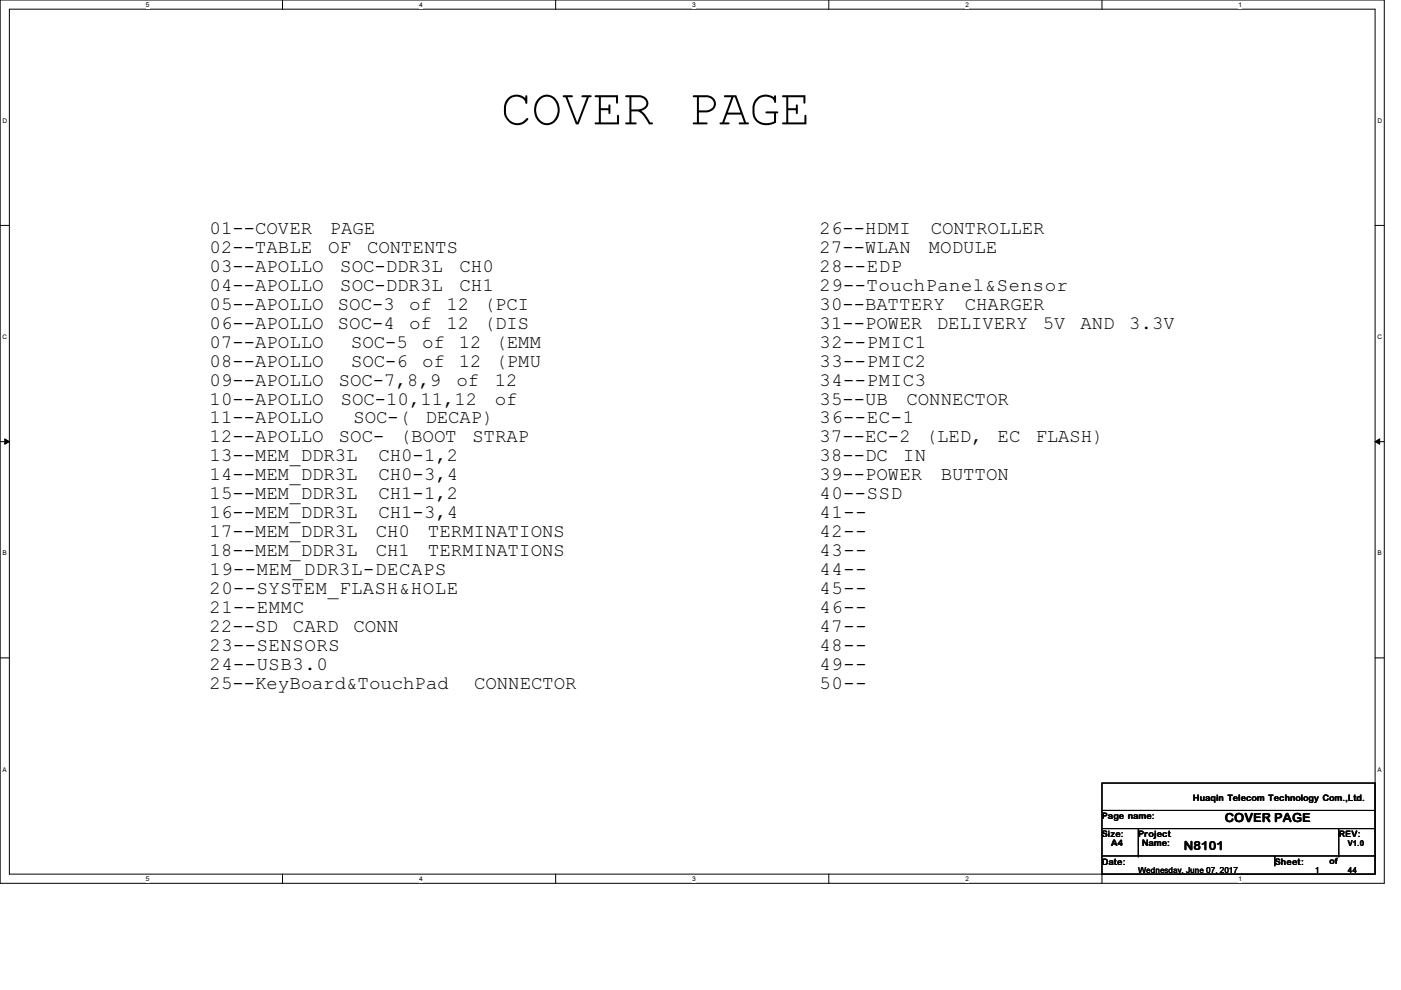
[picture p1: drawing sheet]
<svg xmlns="http://www.w3.org/2000/svg" width="297mm" height="210mm" viewBox="0 0 297 210" stroke-linecap="round" stroke-linejoin="round" font-family="sans-serif">
<defs><g id="words">
<text font-size="10.8" x="106.2" y="26.4">COVER PAGE</text>
<g font-size="4">
<text x="44.4" y="49.6">01--COVER</text>
<text x="44.4" y="53.6">02--TABLE</text>
<text x="69.6" y="53.6">OF</text>
<text x="69.9" y="49.6">PAGE</text>
<text x="77.8" y="53.6">CONTENTS</text>
<text x="173.8" y="49.6">26--HDMI</text>
<text x="173.8" y="53.6">27--WLAN</text>
<text x="196.9" y="53.6">MODULE</text>
<text x="197.3" y="49.6">CONTROLLER</text>
<text x="44.4" y="57.6">03--APOLLO</text>
<text x="72.1" y="57.6">SOC-DDR3L</text>
<text x="97.4" y="57.6">CH0</text>
<text x="173.8" y="57.6">28--EDP</text>
<text x="44.4" y="61.6">04--APOLLO</text>
<text x="44.4" y="65.7">05--APOLLO</text>
<text x="71.6" y="65.7">SOC-3</text>
<text x="72.1" y="61.6">SOC-DDR3L</text>
<text x="86.8" y="65.7">of</text>
<text x="94.6" y="65.7">12</text>
<text x="97.4" y="61.6">CH1</text>
<text x="102.6" y="65.7">(PCI</text>
<text x="173.8" y="61.6">29--TouchPanel&amp;Sensor</text>
<text x="173.8" y="65.7">30--BATTERY</text>
<text x="204.6" y="65.7">CHARGER</text>
<text x="44.4" y="69.7">06--APOLLO</text>
<text x="71.6" y="69.7">SOC-4</text>
<text x="86.8" y="69.7">of</text>
<text x="94.6" y="69.7">12</text>
<text x="102.6" y="69.7">(DIS</text>
<text x="173.8" y="69.7">31--POWER</text>
<text x="198.6" y="69.7">DELIVERY</text>
<text x="221.1" y="69.7">5V</text>
<text x="229.1" y="69.7">AND</text>
<text x="239.4" y="69.7">3.3V</text>
<text x="44.4" y="73.7">07--APOLLO</text>
<text x="44.4" y="77.7">08--APOLLO</text>
<text x="74.4" y="73.7">SOC-5</text>
<text x="74.4" y="77.7">SOC-6</text>
<text x="89.5" y="73.7">of</text>
<text x="89.5" y="77.7">of</text>
<text x="97.3" y="73.7">12</text>
<text x="97.3" y="77.7">12</text>
<text x="105.1" y="73.7">(EMM</text>
<text x="105.1" y="77.7">(PMU</text>
<text x="173.8" y="73.7">32--PMIC1</text>
<text x="173.8" y="77.7">33--PMIC2</text>
<text x="44.4" y="81.7">09--APOLLO</text>
<text x="71.8" y="81.7">SOC-7,8,9</text>
<text x="96.8" y="81.7">of</text>
<text x="104.9" y="81.7">12</text>
<text x="173.8" y="81.7">34--PMIC3</text>
<text x="44.4" y="85.8">10--APOLLO</text>
<text x="44.4" y="89.8">11--APOLLO</text>
<text x="72.2" y="85.8">SOC-10,11,12</text>
<text x="74.9" y="89.8">SOC-(</text>
<text x="90.2" y="89.8">DECAP)</text>
<text x="104.9" y="85.8">of</text>
<text x="173.8" y="85.8">35--UB</text>
<text x="173.8" y="89.8">36--EC-1</text>
<text x="192.2" y="85.8">CONNECTOR</text>
<text x="44.4" y="93.8">12--APOLLO</text>
<text x="71.9" y="93.8">SOC-</text>
<text x="84.8" y="93.8">(BOOT</text>
<text x="100.1" y="93.8">STRAP</text>
<text x="173.8" y="93.8">37--EC-2</text>
<text x="196.3" y="93.8">(LED,</text>
<text x="211.5" y="93.8">EC</text>
<text x="219.5" y="93.8">FLASH)</text>
<text x="44.4" y="97.8">13--MEM_DDR3L</text>
<text x="44.4" y="101.9">14--MEM_DDR3L</text>
<text x="80.2" y="97.8">CH0-1,2</text>
<text x="80.2" y="101.9">CH0-3,4</text>
<text x="173.8" y="97.8">38--DC</text>
<text x="173.8" y="101.9">39--POWER</text>
<text x="191.5" y="97.8">IN</text>
<text x="199.4" y="101.9">BUTTON</text>
<text x="44.4" y="105.9">15--MEM_DDR3L</text>
<text x="80.2" y="105.9">CH1-1,2</text>
<text x="173.8" y="105.9">40--SSD</text>
<text x="44.4" y="109.9">16--MEM_DDR3L</text>
<text x="44.4" y="113.9">17--MEM_DDR3L</text>
<text x="79.7" y="113.9">CH0</text>
<text x="80.2" y="109.9">CH1-3,4</text>
<text x="90.8" y="113.9">TERMINATIONS</text>
<text x="173.8" y="109.9">41--</text>
<text x="173.8" y="113.9">42--</text>
<text x="44.4" y="117.9">18--MEM_DDR3L</text>
<text x="79.7" y="117.9">CH1</text>
<text x="90.8" y="117.9">TERMINATIONS</text>
<text x="173.8" y="117.9">43--</text>
<text x="44.4" y="122">19--MEM_DDR3L-DECAPS</text>
<text x="44.4" y="126">20--SYSTEM_FLASH&amp;HOLE</text>
<text x="173.8" y="122">44--</text>
<text x="173.8" y="126">45--</text>
<text x="44.4" y="130">21--EMMC</text>
<text x="173.8" y="130">46--</text>
<text x="44.4" y="134">22--SD</text>
<text x="62.1" y="134">CARD</text>
<text x="74.9" y="134">CONN</text>
<text x="173.8" y="134">47--</text>
<text x="44.4" y="138">23--SENSORS</text>
<text x="44.4" y="142.1">24--USB3.0</text>
<text x="173.8" y="138">48--</text>
<text x="173.8" y="142.1">49--</text>
<text x="44.4" y="146.1">25--KeyBoard&amp;TouchPad</text>
<text x="100.5" y="146.1">CONNECTOR</text>
<text x="173.8" y="146.1">50--</text>
</g>
<g font-size="2.7">
<text x="259.7" y="174.4">COVER PAGE</text>
<text x="251" y="180.2">N8101</text>
</g>
<g font-size="1.9">
<text x="233.6" y="173.7">Page name:</text>
<text x="252.9" y="169.8">Huaqin Telecom Technology Com.,Ltd.</text>
<text x="233.6" y="177.5">Size:</text>
<text x="235.6" y="179.5">A4</text>
<text x="241.3" y="177.5">Project</text>
<text x="242.1" y="179.4">Name:</text>
<text x="283.8" y="177.5">REV:</text>
<text x="233.6" y="183.3">Date:</text>
<text x="270.3" y="183.3">Sheet:</text>
</g>
<text font-size="1.8" x="281.9" y="183.2">of</text>
<g font-size="1.7">
<text x="285.7" y="179.3">V1.0</text>
<text x="241.3" y="185">Wednesday, June 07, 2017</text>
<text x="278.8" y="185">1</text>
<text x="285.8" y="185">44</text>
</g>
<g font-size="1.4">
<text x="30.9" y="1.4">5</text>
<text x="88.9" y="1.4">4</text>
<text x="146.8" y="1.4">3</text>
<text x="204.7" y="1.4">2</text>
<text x="262.6" y="1.4">1</text>
<text x=".5" y="26.1">D</text>
<text x="292.1" y="26.1">D</text>
<text x=".5" y="71.9">C</text>
<text x="292.1" y="71.9">C</text>
<text x=".5" y="117.8">B</text>
<text x="292.1" y="117.8">B</text>
<text x=".5" y="163.6">A</text>
<text x="292.1" y="163.6">A</text>
<text x="30.9" y="186.8">5</text>
<text x="88.9" y="186.8">4</text>
<text x="146.8" y="186.8">3</text>
<text x="204.7" y="186.8">2</text>
<text x="262.6" y="186.8">1</text>
</g>
</g></defs>
<path d="M0 0h293.5v187.3h-293.5zM2 1.9h289.5v183.4h-289.5z" fill="none" stroke="#000" stroke-width=".21"/>
<g fill="#fff">
<path d="M30.9 .2h.8v1.5h-.8z"/>
<path d="M30.9 185.5h.8v1.6h-.8z"/>
</g>
<path d="M59.9 0v1.9M59.9 185.3v2" fill="none" stroke="#000" stroke-width=".21"/>
<g fill="#fff">
<path d="M88.9 .2h.7v1.5h-.7z"/>
<path d="M88.9 185.5h.7v1.6h-.7z"/>
</g>
<path d="M117.8 0v1.9M117.8 185.3v2" fill="none" stroke="#000" stroke-width=".21"/>
<g fill="#fff">
<path d="M146.8 .2h.7v1.5h-.7z"/>
<path d="M146.8 185.5h.7v1.6h-.7z"/>
</g>
<path d="M175.7 0v1.9M175.7 185.3v2" fill="none" stroke="#000" stroke-width=".21"/>
<g fill="#fff">
<path d="M204.7 .2h.7v1.5h-.7z"/>
<path d="M204.7 185.5h.7v1.6h-.7z"/>
</g>
<path d="M233.6 0v1.9M233.6 185.3v2" fill="none" stroke="#000" stroke-width=".21"/>
<g fill="#fff">
<path d="M262.6 .2h.8v1.5h-.8z"/>
<path d="M262.6 185.5h.8v1.6h-.8z"/>
<path d="M.5 24.8h1v1.6h-1z"/>
<path d="M292.1 24.8h.9v1.6h-.9z"/>
<path d="M.5 70.7h1v1.5h-1z"/>
<path d="M292.1 70.7h.9v1.5h-.9z"/>
</g>
<path d="M0 47.8h2M291.5 47.8h2" fill="none" stroke="#000" stroke-width=".21"/>
<g fill="#fff">
<path d="M.5 116.5h.9v1.6h-.9z"/>
<path d="M292.1 116.5h.8v1.6h-.8z"/>
</g>
<path d="M0 93.6h2M1 93l1 .6-1 .6zM291.5 93.6l1-.6v1.2zM291.5 93.6h2" fill="none" stroke="#000" stroke-width=".21"/>
<path d="M1 93l1 .6-1 .6zM291.5 93.6l1-.6v1.2z" fill="#000"/>
<g fill="#fff">
<path d="M.5 162.4h.9v1.5h-.9z"/>
<path d="M292.1 162.4h.8v1.5h-.8z"/>
</g>
<g fill="none" stroke="#000" stroke-width=".21">
<path d="M0 139.5h2M291.5 139.5h2M233.6 166h57.9v19.3h-57.9zM233.6 171.8h57.9M233.6 175.7h57.9M241.3 175.7v5.8M283.8 175.7v5.8M291.5 171.8h.1M291.5 175.7h.1M233.6 181.5h57.9M241.3 181.5h.1M270.3 183.4h.1"/>
<path d="M270.3 181.5v1.9M283.8 181.5h.1M291.5 181.5h.1"/>
</g>
<use href="#words"/>
</svg>
